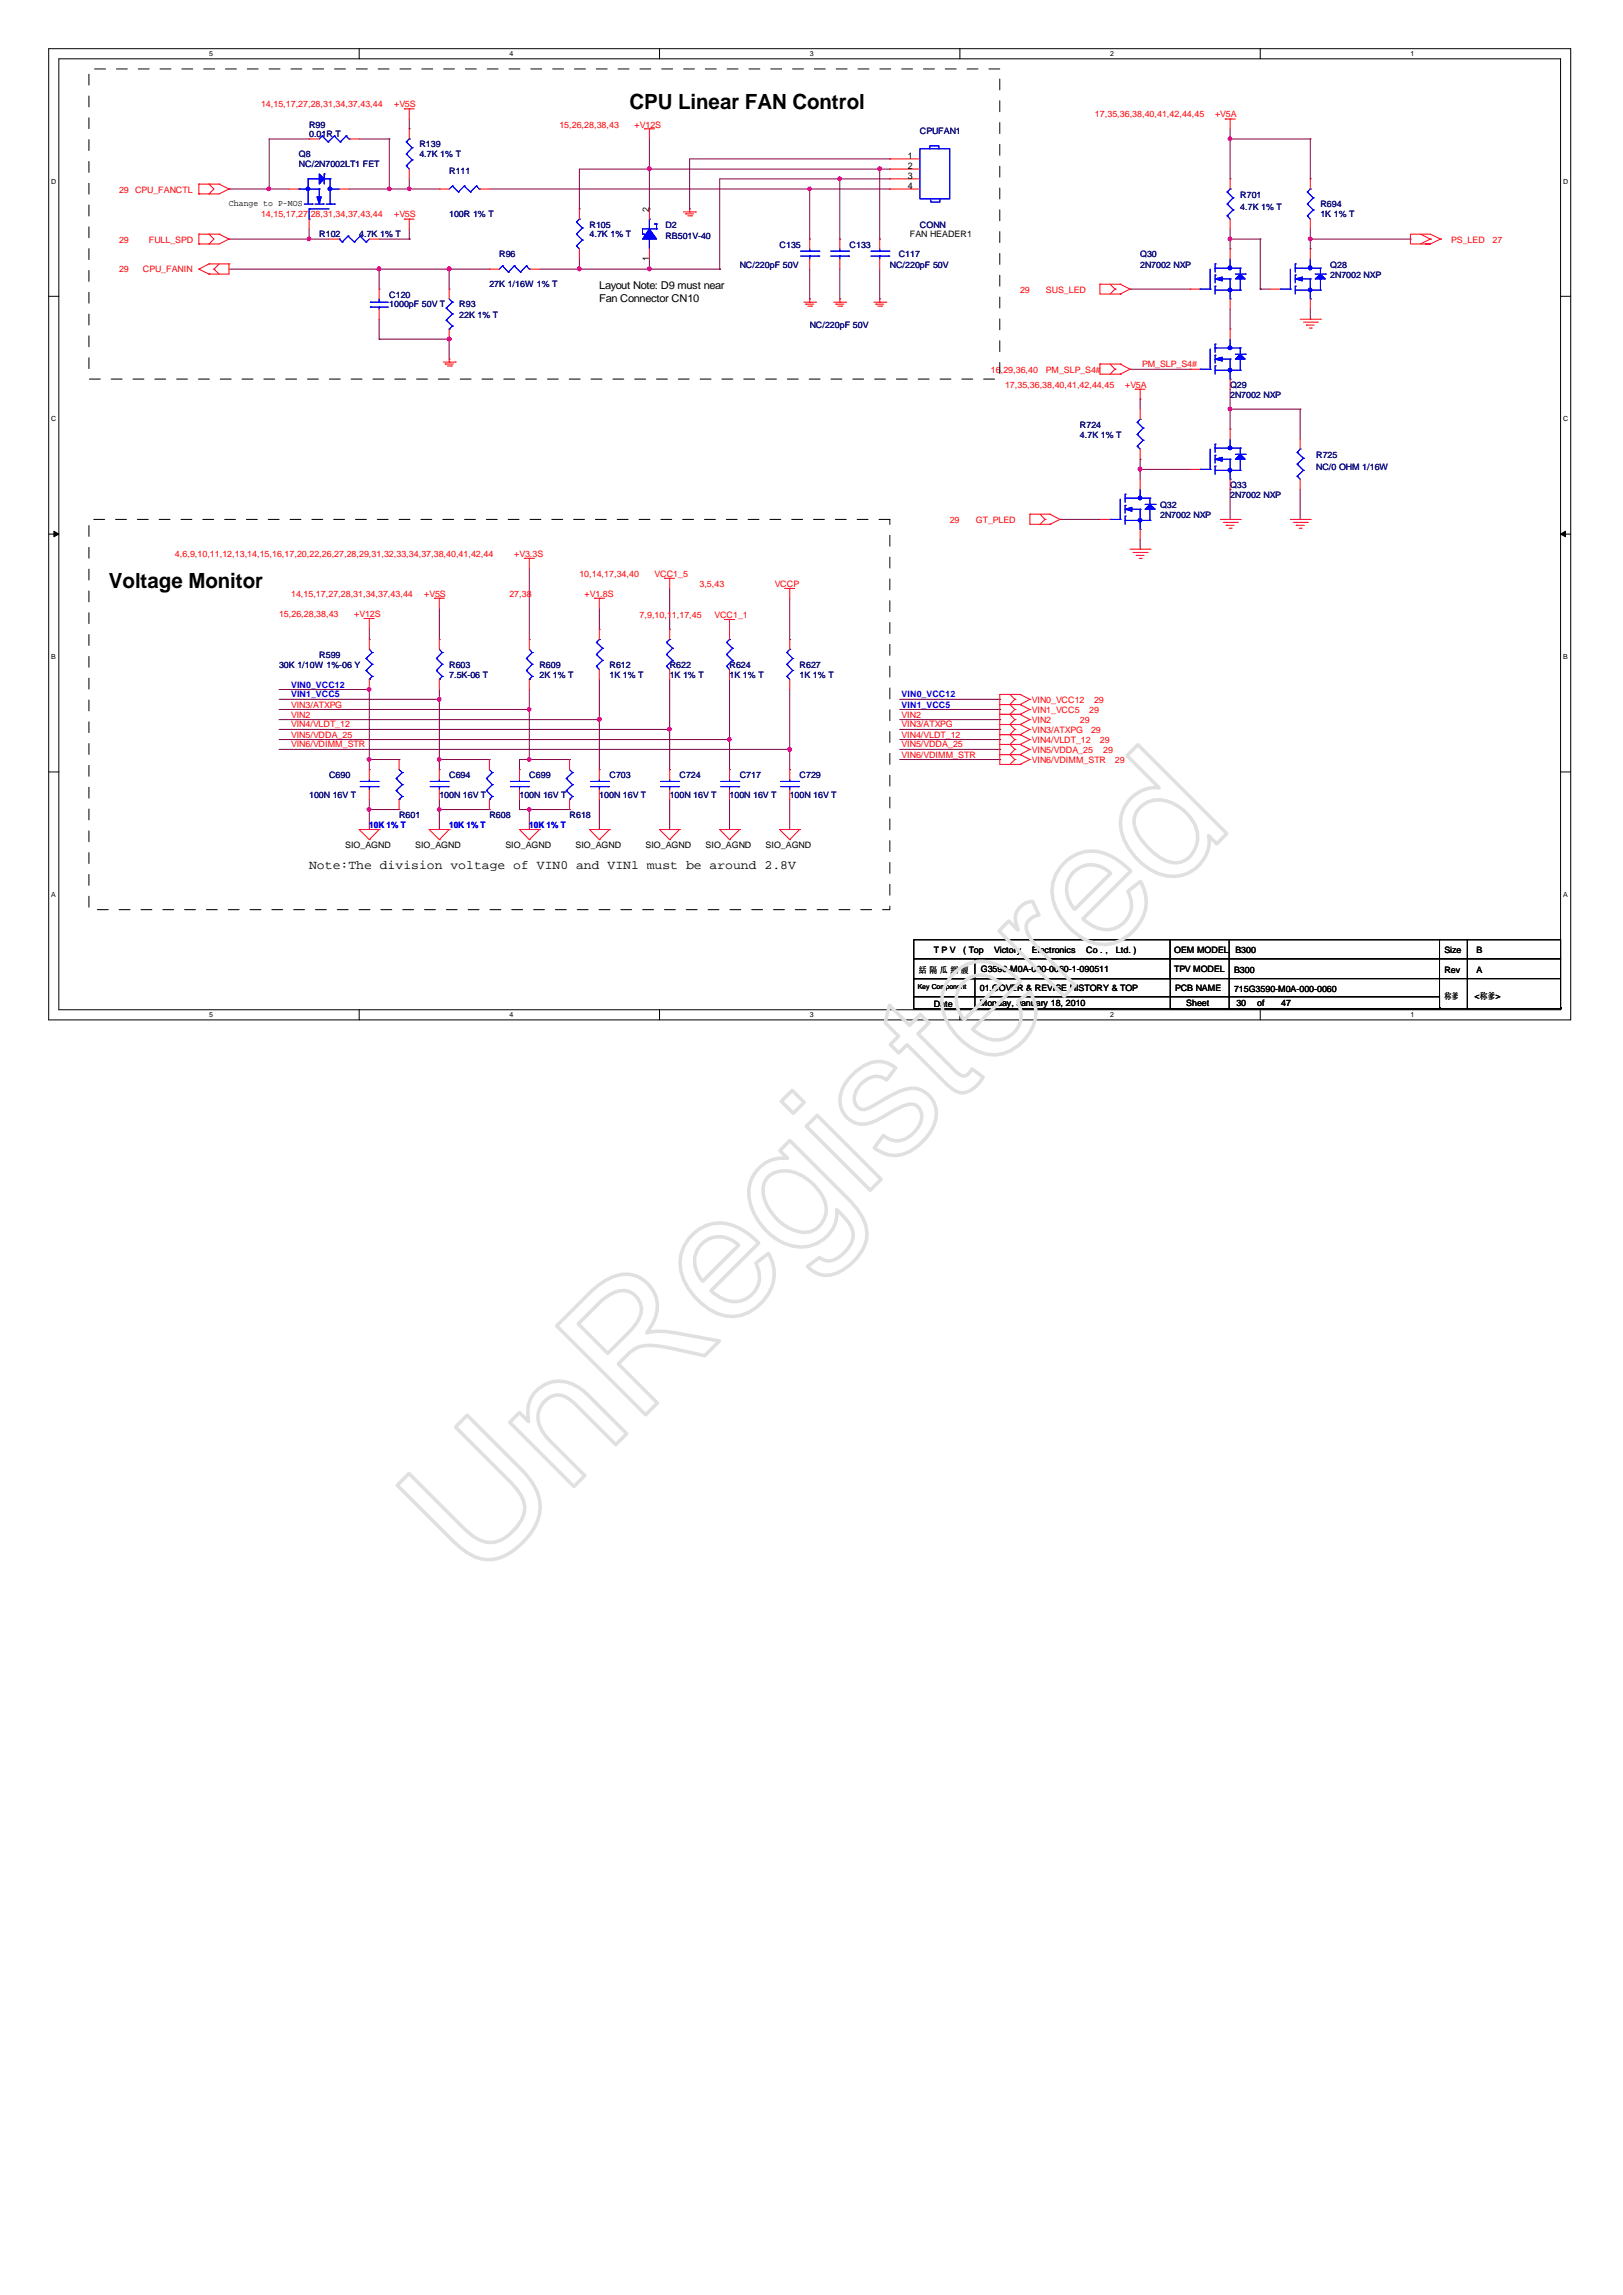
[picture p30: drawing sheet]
<svg xmlns="http://www.w3.org/2000/svg" width="210mm" height="297mm" viewBox="0 0 210 297" stroke-linecap="round" stroke-linejoin="round" font-family="sans-serif">
<defs><g id="words">
<text font-size="22.7" fill="#e0e0e0" x="61.6" y="205" transform="rotate(-45 61.6 205)">UnRegistered</text>
<g font-size="2.7">
<text x="81.4" y="14">CPU Linear FAN Control</text>
<text x="14.1" y="76.1">Voltage Monitor</text>
</g>
<text font-size="1.7" x="40" y="112.4">Note:The division voltage of VIN0 and VIN1 must be around 2.8V</text>
<g font-size="1.4">
<text x="77.5" y="37.4">Layout Note: D9 must near</text>
<text x="77.5" y="39.1">Fan Connector CN10</text>
</g>
<g font-size="1.2">
<text x="117.5" y="20.5">1</text>
<text x="117.5" y="21.8">2</text>
<text x="117.5" y="23.1">3</text>
<text x="84" y="27.5" transform="rotate(-90 84 27.5)">2</text>
<text x="117.5" y="24.4">4</text>
<text x="84" y="33.7" transform="rotate(-90 84 33.7)">1</text>
</g>
<g font-size="1.1" fill="#f00">
<text x="33.8" y="13.9">14,15,17,27,28,31,34,37,43,44</text>
<text x="51" y="13.9">+V5S</text>
<text x="72.4" y="16.5">15,26,28,38,43</text>
<text x="82.1" y="16.5">+V12S</text>
<text x="141.7" y="15.2">17,35,36,38,40,41,42,44,45</text>
<text x="157.2" y="15.2">+V5A</text>
<text x="15.4" y="24.9">29 CPU_FANCTL</text>
<text x="33.8" y="28.1">14,15,17,27,28,31,34,37,43,44</text>
<text x="51" y="28.1">+V5S</text>
<text x="15.4" y="35.3">29</text>
<text x="15.4" y="31.4">29</text>
<text x="18.5" y="35.3">CPU_FANIN</text>
<text x="19.3" y="31.4">FULL_SPD</text>
<text x="187.8" y="31.4">PS_LED</text>
<text x="193.1" y="31.4">27</text>
<text x="132" y="37.9">29</text>
<text x="135.3" y="37.9">SUS_LED</text>
<text x="147.8" y="47.5">PM_SLP_S4#</text>
<text x="128.2" y="48.2">16,29,36,40</text>
<text x="130" y="50.2">17,35,36,38,40,41,42,44,45</text>
<text x="135.3" y="48.2">PM_SLP_S4#</text>
<text x="145.6" y="50.2">+V5A</text>
<text x="122.9" y="67.6">29</text>
<text x="126.3" y="67.6">GT_PLED</text>
<text x="22.6" y="72">4,6,9,10,11,12,13,14,15,16,17,20,22,26,27,28,29,31,32,33,34,37,38,40,41,42,44</text>
<text x="37.7" y="77.3">14,15,17,27,28,31,34,37,43,44</text>
<text x="54.9" y="77.3">+V5S</text>
<text x="65.9" y="77.3">27,38</text>
<text x="66.5" y="72">+V3.3S</text>
<text x="75" y="74.7">10,14,17,34,40</text>
<text x="75.6" y="77.3">+V1.8S</text>
<text x="84.7" y="74.7">VCC1_5</text>
<text x="90.5" y="75.9">3,5,43</text>
<text x="100.2" y="75.9">VCCP</text>
<text x="36.1" y="79.8">15,26,28,38,43</text>
<text x="45.8" y="79.8">+V12S</text>
<text x="82.8" y="80">7,9,10,11,17,45</text>
<text x="92.4" y="80">VCC1_1</text>
<text x="37.7" y="94.1">VIN4/VLDT_12</text>
<text x="37.7" y="95.5">VIN5/VDDA_25</text>
<text x="37.7" y="92.9">VIN2</text>
<text x="37.7" y="91.6">VIN3/ATXPG</text>
<text x="116.7" y="92.9">VIN2</text>
<text x="116.7" y="94.1">VIN3/ATXPG</text>
<text x="116.7" y="95.5">VIN4/VLDT_12</text>
<text x="133.5" y="91">VIN0_VCC12</text>
<text x="133.5" y="92.3">VIN1_VCC5</text>
<text x="133.5" y="94.9">VIN3/ATXPG</text>
<text x="133.5" y="93.5">VIN2</text>
<text x="139.7" y="93.5">29</text>
<text x="140.9" y="92.3">29</text>
<text x="141.2" y="94.9">29</text>
<text x="141.6" y="91">29</text>
<text x="37.7" y="96.7">VIN6/VDIMM_STR</text>
<text x="116.7" y="98">VIN6/VDIMM_STR</text>
<text x="116.7" y="96.7">VIN5/VDDA_25</text>
<text x="133.5" y="96.2">VIN4/VLDT_12</text>
<text x="133.5" y="97.4">VIN5/VDDA_25</text>
<text x="133.5" y="98.8">VIN6/VDIMM_STR</text>
<text x="142.3" y="96.2">29</text>
<text x="142.7" y="97.4">29</text>
<text x="144.3" y="98.8">29</text>
</g>
<g font-size="1.1" fill="#000080">
<text x="40" y="16.5">R99</text>
<text x="40" y="17.8">0.01R T</text>
<text x="119" y="17.4">CPUFAN1</text>
<text x="38.7" y="20.4">Q8</text>
<text x="38.7" y="21.7">NC/2N7002LT1 FET</text>
<text x="54.3" y="19.1">R139</text>
<text x="54.3" y="20.4">4.7K 1% T</text>
<text x="58.1" y="22.6">R111</text>
<text x="58.1" y="28.1">100R 1% T</text>
<text x="76.3" y="29.5">R105</text>
<text x="86.1" y="29.5">D2</text>
<text x="119" y="29.5">CONN</text>
<text x="160.5" y="25.6">R701</text>
<text x="160.5" y="27.1">4.7K 1% T</text>
<text x="170.8" y="26.8">R694</text>
<text x="170.8" y="28.1">1K 1% T</text>
<text x="41.3" y="30.7">R102</text>
<text x="46.5" y="30.7">4.7K 1% T</text>
<text x="64.6" y="33.3">R96</text>
<text x="76.3" y="30.7">4.7K 1% T</text>
<text x="86.1" y="31">RB501V-40</text>
<text x="95.7" y="34.6">NC/220pF 50V</text>
<text x="100.9" y="32">C135</text>
<text x="109.9" y="32">C133</text>
<text x="115.1" y="34.6">NC/220pF 50V</text>
<text x="116.3" y="33.3">C117</text>
<text x="147.5" y="33.3">Q30</text>
<text x="147.5" y="34.6">2N7002 NXP</text>
<text x="172.1" y="34.6">Q28</text>
<text x="172.1" y="35.9">2N7002 NXP</text>
<text x="50.4" y="38.5">C120</text>
<text x="50.4" y="39.8">1000pF 50V T</text>
<text x="59.4" y="39.8">R93</text>
<text x="59.4" y="41.1">22K 1% T</text>
<text x="63.3" y="37.2">27K 1/16W 1% T</text>
<text x="104.8" y="42.4">NC/220pF 50V</text>
<text x="159.2" y="50.2">Q29</text>
<text x="159.2" y="51.5">2N7002 NXP</text>
<text x="139.7" y="55.4">R724</text>
<text x="139.7" y="56.6">4.7K 1% T</text>
<text x="170.3" y="59.2">R725</text>
<text x="150.1" y="65.7">Q32</text>
<text x="159.2" y="63.1">Q33</text>
<text x="159.2" y="64.4">2N7002 NXP</text>
<text x="170.3" y="60.8">NC/0 OHM 1/16W</text>
<text x="150.1" y="67">2N7002 NXP</text>
<text x="36.1" y="86.4">30K 1/10W 1%-06 Y</text>
<text x="41.3" y="85.1">R599</text>
<text x="58.1" y="86.4">R603</text>
<text x="58.1" y="87.7">7.5K-06 T</text>
<text x="69.8" y="86.4">R609</text>
<text x="69.8" y="87.7">2K 1% T</text>
<text x="78.9" y="86.4">R612</text>
<text x="78.9" y="87.7">1K 1% T</text>
<text x="86.6" y="86.4">R622</text>
<text x="86.6" y="87.7">1K 1% T</text>
<text x="94.4" y="86.4">R624</text>
<text x="94.4" y="87.7">1K 1% T</text>
<text x="103.5" y="86.4">R627</text>
<text x="103.5" y="87.7">1K 1% T</text>
<text x="42.6" y="100.7">C690</text>
<text x="58.1" y="100.7">C694</text>
<text x="68.5" y="100.7">C699</text>
<text x="78.9" y="100.7">C703</text>
<text x="87.9" y="100.7">C724</text>
<text x="95.7" y="100.7">C717</text>
<text x="103.5" y="100.7">C729</text>
<text x="40" y="103.3">100N 16V T</text>
<text x="51.6" y="105.9">R601</text>
<text x="56.8" y="103.3">100N 16V T</text>
<text x="63.3" y="105.9">R608</text>
<text x="67.2" y="103.3">100N 16V T</text>
<text x="73.7" y="105.9">R618</text>
<text x="77.5" y="103.3">100N 16V T</text>
<text x="86.6" y="103.3">100N 16V T</text>
<text x="94.4" y="103.3">100N 16V T</text>
<text x="102.2" y="103.3">100N 16V T</text>
</g>
<g font-size="1.1">
<text x="29.6" y="26.7">Change to P-MOS</text>
<text x="117.7" y="30.7">FAN HEADER1</text>
<text x="44.7" y="109.8">SIO_AGND</text>
<text x="53.7" y="109.8">SIO_AGND</text>
<text x="65.4" y="109.8">SIO_AGND</text>
<text x="74.5" y="109.8">SIO_AGND</text>
<text x="83.5" y="109.8">SIO_AGND</text>
<text x="91.3" y="109.8">SIO_AGND</text>
<text x="99.1" y="109.8">SIO_AGND</text>
<text x="118.9" y="125.9">絬 隔 瓜 絪 腹</text>
<text x="120.8" y="123.4">T P V</text>
<text x="124.6" y="123.4">( Top</text>
<text x="126.9" y="125.8">G3590-M0A-000-0060-1-090511</text>
<text x="128.6" y="123.4">Victory</text>
<text x="133.5" y="123.4">Electronics</text>
<text x="140.5" y="123.4">Co . ,</text>
<text x="144.4" y="123.4">Ltd. )</text>
<text x="151.9" y="123.4">OEM MODEL</text>
<text x="151.9" y="125.8">TPV MODEL</text>
<text x="159.7" y="125.9">B300</text>
<text x="159.8" y="123.4">B300</text>
<text x="186.9" y="123.4">Size</text>
<text x="186.9" y="125.9">Rev</text>
<text x="191" y="125.9">A</text>
<text x="191" y="123.4">B</text>
<text x="120.8" y="130.3">Date</text>
<text x="126.8" y="130.2">Monday, January 18, 2010</text>
<text x="126.8" y="128.3">01.COVER &amp; REVISE HISTORY &amp; TOP</text>
<text x="152.1" y="128.3">PCB NAME</text>
<text x="153.5" y="130.2">Sheet</text>
<text x="159.7" y="128.4">715G3590-M0A-000-0060</text>
<text x="160" y="130.2">30</text>
<text x="162.7" y="130.2">of</text>
<text x="165.8" y="130.2">47</text>
<text x="186.9" y="129.3">称爹</text>
<text x="190.8" y="129.3">&lt;称爹&gt;</text>
</g>
<g font-size="1.1" fill="#00f">
<text x="37.7" y="89">VIN0_VCC12</text>
<text x="37.7" y="90.2">VIN1_VCC5</text>
<text x="116.7" y="90.2">VIN0_VCC12</text>
<text x="116.7" y="91.6">VIN1_VCC5</text>
<text x="47.8" y="107.1">10K 1% T</text>
<text x="58.1" y="107.1">10K 1% T</text>
<text x="68.5" y="107.1">10K 1% T</text>
</g>
<g font-size=".9">
<text x="27" y="7.3">5</text>
<text x="65.9" y="7.3">4</text>
<text x="104.8" y="7.3">3</text>
<text x="143.6" y="7.3">2</text>
<text x="182.5" y="7.3">1</text>
<text x="6.6" y="23.8">D</text>
<text x="202.3" y="23.8">D</text>
<text x="6.6" y="54.5">C</text>
<text x="202.3" y="54.5">C</text>
<text x="6.6" y="85.3">B</text>
<text x="202.3" y="85.3">B</text>
<text x="6.6" y="116.1">A</text>
<text x="202.3" y="116.1">A</text>
<text x="27" y="131.6">5</text>
<text x="65.9" y="131.6">4</text>
<text x="104.8" y="131.6">3</text>
<text x="118.7" y="128">Key Component</text>
<text x="143.6" y="131.6">2</text>
<text x="182.5" y="131.6">1</text>
</g>
</g></defs>
<path d="M6.3 6.3h196.9v125.7h-196.9zM7.6 7.6h194.3v123.1h-194.3z" fill="none" stroke="#000" stroke-width=".13"/>
<g fill="#fff">
<path d="M27 6.5h.6v1h-.6z"/>
<path d="M27 130.8h.6v1.1h-.6z"/>
</g>
<path d="M46.5 6.3v1.3M46.5 130.7v1.3" fill="none" stroke="#000" stroke-width=".13"/>
<g fill="#fff">
<path d="M65.9 6.5h.5v1h-.5z"/>
<path d="M65.9 130.8h.5v1.1h-.5z"/>
</g>
<path d="M85.3 6.3v1.3M85.3 130.7v1.3" fill="none" stroke="#000" stroke-width=".13"/>
<g fill="#fff">
<path d="M104.8 6.5h.5v1h-.5z"/>
<path d="M104.8 130.8h.5v1.1h-.5z"/>
</g>
<path d="M124.2 6.3v1.3M124.2 130.7v1.3" fill="none" stroke="#000" stroke-width=".13"/>
<g fill="#fff">
<path d="M143.6 6.5h.5v1h-.5z"/>
<path d="M143.6 130.8h.5v1.1h-.5z"/>
</g>
<path d="M163.1 6.3v1.3M163.1 130.7v1.3" fill="none" stroke="#000" stroke-width=".13"/>
<g fill="#fff">
<path d="M182.5 6.5h.5v1h-.5z"/>
<path d="M182.5 130.8h.5v1.1h-.5z"/>
<path d="M6.6 23h.7v1h-.7z"/>
<path d="M202.3 23h.6v1h-.6z"/>
<path d="M6.6 53.7h.7v1h-.7z"/>
<path d="M202.3 53.7h.6v1h-.6z"/>
</g>
<path d="M6.3 38.3h1.3M201.9 38.3h1.3" fill="none" stroke="#000" stroke-width=".13"/>
<g fill="#fff">
<path d="M6.6 84.5h.6v1h-.6z"/>
<path d="M202.3 84.5h.6v1h-.6z"/>
</g>
<path d="M6.3 69.1h1.3M201.9 69.1h1.3" fill="none" stroke="#000" stroke-width=".13"/>
<path d="M7 68.7l.6 .4-.6 .4zM201.9 69.1l.7-.4v.8z" fill="#000" stroke="#000" stroke-width=".13"/>
<g fill="#fff">
<path d="M6.6 115.3h.6v1h-.6z"/>
<path d="M202.3 115.3h.5v1h-.5z"/>
</g>
<g fill="none" stroke="#000" stroke-width=".13">
<path d="M6.3 99.9h1.3M201.9 99.9h1.3M118.2 121.6h33.2v2.5h-33.2zM118.2 124.1h33.2v2.6h-33.2zM118.2 126.7h33.2v2.3h-33.2zM118.2 129h68.1v1.5h-68.1zM126.1 130.5h.1M126.1 124.1v6.4M151.4 121.6h50.5v2.5h-50.5zM151.4 124.1h50.5v2.6h-50.5zM151.4 129h34.9v1.5h-34.9zM159 130.5h.1"/>
<path d="M159 121.7v8.8M186.3 130.4h.1M186.3 121.6v8.8M186.3 130.5h15.6M189.9 130.5h.1M189.9 121.6v8.9M201.9 130.4h.1M201.9 130.5h.1M201.9 126.7v3.7"/>
</g>
<g fill="none" stroke="#800040" stroke-width=".13">
<path d="M40 18h.1M40 18h-5.2v6.5M46.5 18h3.9M50.4 18h.1M50.4 18v6.5M53 16.7h.1M53 15.4v1.3M84 18v9M159.2 18h.1M159.2 18h10.3M159.2 16.7v6.4M169.5 18h.1"/>
<path d="M169.5 18v5.1M29.6 24.5h.1M29.6 24.5h7.8M29.6 34.8h33.7M29.6 30.9h13M34.8 24.5h.1M40 30.9h.1M40 29.6v1.3M45.2 24.5h11.6M49.1 34.8h.1M49.1 37.4h.1M49.1 30.9h3.9"/>
<path d="M49.1 34.8v2.6M50.4 24.5h.1M53 24.5h.1M53 30.9h.1M53 23.1v1.4M53 29.6v1.3M56.8 24.5h.1M58.1 37.4h.1M58.1 34.8h.1M58.1 34.8v2.6M63.3 34.8h.1M63.3 24.5h51.8"/>
<path d="M69.8 34.8h23.3M75 27h.1M75 34.8h.1M75 33.5v1.3M84 21.9h.1M84 34.8h.1M84 27h.1M84 33.5v1.3M89.2 27h.1M93.1 34.8h.1M104.8 38.7h.1M104.8 30.9h.1"/>
<path d="M104.8 24.5h.1M104.8 24.5v6.4M104.8 34.8v3.9M108.7 23.1h.1M108.7 30.9h.1M108.7 38.7h.1M108.7 23.1v7.8M108.7 34.8v3.9M113.8 30.9h.1M113.8 21.9h.1M113.8 38.7h.1M113.8 21.9v9"/>
<path d="M113.8 34.8v3.9M115.1 21.9h.1M115.1 24.5h.1M115.1 23.1h.1M115.1 20.6h.1M115.1 21.9h-40.1v5.1M115.1 23.1h-22v11.7M115.1 20.6h-25.9v6.4M146.2 37.4h7.8M154 37.4h.1M159.2 30.9h.1M159.2 32.2h.1"/>
<path d="M159.2 23.1h.1M159.2 30.9h3.9M159.2 29.6v2.6M159.2 40v2.6M163.1 30.9h.1M163.1 37.4h.1M163.1 30.9v6.5M163.1 37.4h1.3M169.5 23.1h.1M169.5 30.9h.1M169.5 32.2h.1M169.5 30.9h13"/>
<path d="M169.5 29.6v2.6M169.5 40v1.3M182.5 30.9h.1M49.1 43.9h.1M49.1 43.9h9M49.1 41.3v2.6M58.1 43.9h.1M58.1 46.5h.1M58.1 43.9v2.6M146.2 47.8h7.8M147.5 51.6h.1M147.5 59.4h.1"/>
<path d="M147.5 51.6v1.4M147.5 59.4v2.6M154 47.8h.1M159.2 42.6h.1M159.2 53h.1M159.2 55.5h.1M159.2 50.4v5.1M159.2 53h9M168.2 53h.1M168.2 53v3.8M169.5 41.3h.1M56.8 78.7v4.1"/>
<path d="M68.5 73.6v9.2M77.5 78.7v2.7M86.6 76.2v5.2M102.2 77.4v5.4M137.2 67.2h.1M137.2 67.2h5.1M147.5 71.1h.1M147.5 60.7h.1M147.5 69.8v1.3M147.5 60.7h6.5M159.2 63.3h.1M159.2 63.3v3.9"/>
<path d="M168.2 67.2h.1M168.2 63.3v3.9M36.1 94.4h50.5M36.1 95.7h58.3M36.1 93.1h41.4M36.1 89.2h11.7M36.1 97h66.1M36.1 90.5h20.7M36.1 91.8h32.4M47.8 99.6h.1M47.8 98.3h.1M47.8 82.8h.1"/>
<path d="M47.8 89.2h.1M47.8 81.3v1.5M47.8 89.2v10.4M47.8 98.3h3.8M51.6 98.3h.1M56.8 99.6h.1M56.8 82.8h.1M56.8 98.3h.1M56.8 90.5h.1M56.8 89.2v10.4M56.8 98.3h6.5M63.3 98.3h.1"/>
<path d="M67.2 99.6h.1M68.5 98.3h.1M68.5 82.8h.1M68.5 91.8h.1M68.5 89.2v9.1M73.7 98.3h.1M73.7 98.3h-6.5v1.3M77.5 99.6h.1M77.5 81.4h.1M77.5 93.1h.1M77.5 87.9v11.7M86.6 99.6h.1"/>
<path d="M86.6 94.4h.1M86.6 81.4h.1M86.6 87.9v11.7M94.4 95.7h.1M94.4 99.6h.1M94.4 87.9v11.7M102.2 99.6h.1M102.2 97h.1M102.2 82.8h.1M102.2 89.2v10.4M116.4 94.4h13M116.4 95.7h13"/>
<path d="M116.4 93.1h13M116.4 98.3h13M116.4 97h13M116.4 90.5h13M116.4 91.8h13M129.4 98.3h.1M129.4 93.1h.1M129.4 97h.1M129.4 90.5h.1M129.4 94.4h.1M129.4 91.8h.1M129.4 95.7h.1"/>
<path d="M47.8 107.3h.1M47.8 104.8h.1M47.8 103.5v3.8M47.8 104.8h3.8M51.6 104.8h.1M56.8 104.8h.1M56.8 107.3h.1M56.8 103.5v3.8M56.8 104.8h6.5M63.3 104.8h.1M67.2 104.8h.1M67.2 104.8h6.5"/>
<path d="M67.2 103.5v1.3M68.5 107.3h.1M68.5 104.8h.1M68.5 104.8v2.5M73.7 104.8h.1M77.5 107.3h.1M77.5 103.5v3.8M86.6 107.3h.1M86.6 103.5v3.8M94.4 107.3h.1M94.4 103.5v3.8M102.2 107.3h.1"/>
<path d="M102.2 103.5v3.8"/>
</g>
<g fill="#f0f" stroke="#f0f" stroke-width=".13">
<circle cx="113.8" cy="21.8" r=".24"/>
<circle cx="84" cy="21.8" r=".25"/>
<circle cx="58.1" cy="43.9" r=".24"/>
<circle cx="34.8" cy="24.5" r=".24"/>
<circle cx="40" cy="30.9" r=".23"/>
<circle cx="49" cy="34.8" r=".24"/>
<circle cx="52.9" cy="24.4" r=".23"/>
<circle cx="104.7" cy="24.4" r=".23"/>
<circle cx="108.6" cy="23.1" r=".23"/>
<circle cx="58.1" cy="34.8" r=".25"/>
<circle cx="50.3" cy="24.4" r=".23"/>
<circle cx="74.9" cy="34.8" r=".24"/>
<circle cx="84" cy="34.8" r=".25"/>
<circle cx="86.6" cy="94.4" r=".24"/>
<circle cx="68.5" cy="98.3" r=".23"/>
<circle cx="94.4" cy="95.7" r=".23"/>
<circle cx="56.8" cy="90.5" r=".24"/>
<circle cx="56.8" cy="98.3" r=".23"/>
<circle cx="47.8" cy="89.2" r=".24"/>
<circle cx="47.8" cy="98.3" r=".24"/>
<circle cx="56.8" cy="104.7" r=".23"/>
<circle cx="77.5" cy="93.1" r=".25"/>
<circle cx="102.2" cy="97" r=".24"/>
<circle cx="68.5" cy="91.8" r=".23"/>
<circle cx="47.8" cy="104.8" r=".24"/>
<circle cx="159.1" cy="30.9" r=".23"/>
<circle cx="169.5" cy="30.9" r=".23"/>
<circle cx="159.1" cy="52.9" r=".23"/>
<circle cx="159.1" cy="18" r=".23"/>
<circle cx="68.5" cy="104.7" r=".23"/>
<circle cx="147.5" cy="60.7" r=".24"/>
</g>
<g fill="none" stroke="#f00" stroke-width=".13">
<path d="M40 18h1.3M45.2 18h1.3M52.3 14.1h.1M52.3 14.1h1.3M53 14.1h.1M53 14.1v1.3M53 16.7v1.3M83.4 16.7h.1M83.4 16.7h1.3M84 16.7h.1M84 16.7v1.3M158.5 15.4h.1"/>
<path d="M158.5 15.4h1.3M159.2 15.4h.1M159.2 15.4v1.3M25.7 34.8h.1M25.7 25.1h.1M25.7 23.8h.1M25.7 31.6h.1M25.7 30.3h.1M25.7 34.8l1.3 .7M25.7 23.8h2.7M25.7 23.8v1.3M25.7 30.3v1.3"/>
<path d="M25.7 30.3h2.7M27 35.5h.1M27 34.2h.1M27 25.1h.1M27 23.8h.1M27 31.6h.1M27 30.3h.1M27 34.2h2.6M27 34.2l-1.3 .6M27 23.8l.7 .7-.7 .6M27 30.3l.7 .6-.7 .7M27.7 34.8h.1"/>
<path d="M27.7 34.8l.7 .7M28.4 23.8h.1M28.4 30.3h.1M28.4 34.2l-.7 .6M28.4 23.8l1.2 .7M28.4 30.3l1.2 .6M29.6 34.2h.1M29.6 24.5h.1M29.6 30.9h.1M29.6 34.2v1.3h-2.6M29.6 24.5l-1.2 .6h-2.7M29.6 30.9l-1.2 .7h-2.7"/>
<path d="M37.4 24.5h1.3M40 28.4v1.2M42.6 30.9h1.3M43.9 24.5h1.3M47.8 30.9h1.3M49.1 37.4v1.3M49.1 40v1.3M52.3 28.4h.1M52.3 28.4h1.3M53 28.4h.1M53 21.9v1.2M53 28.4v1.2"/>
<path d="M56.8 24.5h1.3M58.1 37.4v1.3M62 24.5h1.3M63.3 34.8h1.3M68.5 34.8h1.3M75 27v1.4M75 32.2v1.3M84 27v1.4M84 32.2v1.3M88.4 27.4h1.6M88.7 27.7h.1M88.7 27.7h1"/>
<path d="M89 27.9h.5M89.2 27.4h.1M89.2 27v.4M89.5 27.9h.1M90 27.4h.1M104 39.1h1.5M104.3 39.4h.1M104.3 39.4h1M104.5 39.6h.5M104.8 39.1h.1M104.8 30.9v1.3M104.8 33.5v1.3"/>
<path d="M104.8 38.7v.4M105 39.6h.1M105.5 39.1h.1M107.9 39.1h1.5M108.2 39.4h.1M108.2 39.4h1M108.4 39.6h.5M108.7 39.1h.1M108.7 30.9v1.3M108.7 33.5v1.3M108.7 38.7v.4M108.9 39.6h.1"/>
<path d="M109.4 39.1h.1M113.1 39.1h1.5M113.3 39.4h.1M113.3 39.4h1M113.6 39.6h.5M113.8 39.1h.1M113.8 30.9v1.3M113.8 33.5v1.3M113.8 38.7v.4M114.1 39.6h.1M114.6 39.1h.1M115.1 20.6h3.9"/>
<path d="M115.1 21.9h3.9M115.1 23.1h3.9M115.1 24.5h3.9M142.3 36.8h.1M142.3 36.8v1.3h2.6M142.3 36.8h2.6M143.6 36.8l.7 .6M144.3 37.4h.1M144.3 37.4l-.7 .7M144.9 38.1h.1M144.9 36.8h.1M144.9 36.8l1.3 .6"/>
<path d="M146.2 37.4h.1M146.2 37.4l-1.3 .7M154 37.4h1.3M159.2 23.1v1.4M159.2 28.4v1.2M159.2 32.2v1.3M159.2 38.7v1.3M164.4 37.4h1.2M169.5 23.1v1.4M169.5 28.4v1.2M169.5 32.2v1.3M169.5 38.7v1.3"/>
<path d="M183.8 30.3l1.3 .6M185.1 30.9h.1M185.1 30.9l-1.3 .7M186.4 30.9h.1M186.4 30.9l-1.3-.6h-2.6v1.3h2.6h-.7M186.4 30.9l-1.3 .7M57.4 46.9h1.5M57.6 47.1h.1M57.6 47.1h1.1M57.9 47.4h.5M58.1 46.9h.1M58.1 42.6v1.3"/>
<path d="M58.1 46.5v.4M58.4 47.4h.1M58.9 46.9h.1M142.3 47.1h.1M142.3 47.1h2.6M142.3 47.1v1.3h2.6M143.6 47.1l.7 .7M144.3 47.8h.1M144.3 47.8l-.7 .6M144.9 48.4h.1M144.9 47.1h.1M144.9 47.1l1.3 .7"/>
<path d="M146.2 47.8h.1M146.2 47.8l-1.3 .6M146.9 50.4h.1M146.9 50.4h1.3M147.5 50.4h.1M147.5 50.4v1.2M147.5 53v1.3M147.5 58.1v1.3M154 47.8h1.3M159.2 42.6v1.3M159.2 49.1v1.3M159.2 55.5v1.3"/>
<path d="M168.2 41.3h2.6M168.2 56.8v1.3M168.6 41.7h1.8M169 42.1h.1M169 42.1h1M169.4 42.5h.3M169.7 42.5h.1M170.4 41.7h.1M170.8 41.3h.1M56.2 77.4h.1M56.2 77.4h1.3M56.8 77.4h.1"/>
<path d="M56.8 77.4v1.3M67.9 72.3h.1M67.9 72.3h1.3M68.5 72.3h.1M68.5 72.3v1.3M76.9 77.4h.1M76.9 77.4h1.3M77.5 77.4h.1M77.5 77.4v1.3M86 74.8h.1M86 74.8h1.3M86.6 74.8h.1"/>
<path d="M86.6 74.8v1.4M101.5 76.2h.1M101.5 76.2h1.3M102.2 76.2h.1M102.2 76.2v1.2M133.3 66.5h.1M133.3 66.5v1.4h2.5M133.3 66.5h2.5M134.6 66.5l.6 .7M135.2 67.2h.1M135.2 67.2l-.6 .7M135.8 67.9h.1"/>
<path d="M135.8 66.5h.1M135.8 66.5l1.4 .7M137.2 67.2h.1M137.2 67.2l-1.4 .7M142.3 67.2h1.3M146.2 71.1h2.6M146.6 71.5h1.8M147 71.9h.1M147 71.9h1M147.4 72.3h.3M147.5 62v1.3M147.5 68.5v1.3"/>
<path d="M147.7 72.3h.1M148.4 71.5h.1M148.8 71.1h.1M154 60.7h1.3M157.9 67.2h2.6M158.3 67.6h1.8M158.7 68h.1M158.7 68h1M159 68.4h.3M159.2 62v1.3M159.3 68.4h.1M160.1 67.6h.1"/>
<path d="M160.5 67.2h.1M167 67.2h2.5M167.3 67.6h1.9M167.7 68h.1M167.7 68h1.1M168.1 68.4h.3M168.2 62v1.3M168.4 68.4h.1M169.2 67.6h.1M169.5 67.2h.1M47.1 80h.1M47.1 80h1.3"/>
<path d="M47.8 80h.1M47.8 80v1.3M47.8 82.8v1.2M47.8 87.9v1.3M47.8 99.6v1.3M51.6 98.3v1.3M56.8 82.8v1.2M56.8 87.9v1.3M56.8 99.6v1.3M63.3 98.3v1.3M67.2 99.6v1.3M68.5 82.8v1.2"/>
<path d="M68.5 87.9v1.3M73.7 98.3v1.3M77.5 81.4v1.4M77.5 86.6v1.3M77.5 99.6v1.3M86.6 81.4v1.4M86.6 86.6v1.3M86.6 99.6v1.3M93.8 80.2h.1M93.8 80.2h1.3M94.4 80.2h.1M94.4 80.2v2.6"/>
<path d="M94.4 86.6v1.3M94.4 99.6v1.3M102.2 82.8v1.2M102.2 87.9v1.3M102.2 99.6v1.3M129.4 89.9h.1M129.4 91.2h.1M129.4 93.8h.1M129.4 95.1h.1M129.4 96.3h.1M129.4 97.7h.1M129.4 92.4h.1"/>
<path d="M129.4 91.2h2.6M129.4 89.9h2.6M129.4 89.9v9h2.6M129.4 92.4h2.6M129.4 95.1h2.6M129.4 93.8h2.6M129.4 96.3h2.6M129.4 97.7h2.6M130.7 89.9l.6 .6M131.3 90.5h.1M131.3 91.8h.1M131.3 94.4h.1"/>
<path d="M131.3 95.7h.1M131.3 97h.1M131.3 98.3h.1M131.3 93.1h.1M131.3 90.5l-.6 .7 .6 .6M131.3 91.8l-.6 .6 .6 .7M131.3 93.1l-.6 .7 .6 .6M131.3 94.4l-.6 .7 .6 .6M131.3 95.7l-.6 .6 .6 .7M131.3 97l-.6 .7 .6 .6M131.3 98.3l-.6 .6M132 91.2h.1"/>
<path d="M132 89.9h.1M132 92.4h.1M132 95.1h.1M132 93.8h.1M132 96.3h.1M132 97.7h.1M132 98.9h.1M132 89.9l1.3 .6M132 91.2l1.3 .6M132 93.8l1.3 .6M132 95.1l1.3 .6M132 96.3l1.3 .7"/>
<path d="M132 97.7l1.3 .6M132 92.4l1.3 .7M133.3 90.5h.1M133.3 91.8h.1M133.3 94.4h.1M133.3 95.7h.1M133.3 97h.1M133.3 98.3h.1M133.3 93.1h.1M133.3 90.5l-1.3 .7M133.3 91.8l-1.3 .6M133.3 94.4l-1.3 .7"/>
<path d="M133.3 95.7l-1.3 .6M133.3 97l-1.3 .7M133.3 98.3l-1.3 .6M133.3 93.1l-1.3 .7M46.5 107.3h.1M46.5 107.3h2.6M46.5 107.3l1.3 1.4M47.8 108.7h.1M47.8 102.2v1.3M49.1 107.3h.1M49.1 107.3l-1.3 1.4M51.6 103.5v1.3"/>
<path d="M55.5 107.3h.1M55.5 107.3h2.6M55.5 107.3l1.3 1.4M56.8 108.7h.1M56.8 102.2v1.3M58.1 107.3h.1M58.1 107.3l-1.3 1.4M63.3 103.5v1.3M67.2 107.3h.1M67.2 107.3h2.6M67.2 107.3l1.3 1.4M67.2 102.2v1.3"/>
<path d="M68.5 108.7h.1M69.8 107.3h.1M69.8 107.3l-1.3 1.4M73.7 103.5v1.3M76.3 107.3h.1M76.3 107.3h2.6M76.3 107.3l1.2 1.4M77.5 108.7h.1M77.5 102.2v1.3M78.9 107.3h.1M78.9 107.3l-1.4 1.4M85.3 107.3h.1"/>
<path d="M85.3 107.3h2.6M85.3 107.3l1.3 1.4M86.6 108.7h.1M86.6 102.2v1.3M87.9 107.3h.1M87.9 107.3l-1.3 1.4M93.1 107.3h.1M93.1 107.3h2.6M93.1 107.3l1.3 1.4M94.4 108.7h.1M94.4 102.2v1.3M95.7 107.3h.1"/>
<path d="M95.7 107.3l-1.3 1.4M100.9 107.3h.1M100.9 107.3h2.6M100.9 107.3l1.3 1.4M102.2 108.7h.1M102.2 102.2v1.3M103.5 107.3h.1M103.5 107.3l-1.3 1.4"/>
</g>
<path d="M11.5 8.9h117.9v40.2h-117.9zM11.5 67.2h103.6v50.5h-103.6z" fill="none" stroke="#000" stroke-width=".13" stroke-dasharray="1.4 1.4 1.4 1.4 1.4 1.4 1.4 1.4"/>
<g fill="none" stroke="#00f" stroke-width=".13">
<path d="M41.7 17.6h.1M41.7 17.6l-.4 .4M41.7 17.6l.8 .8M42.5 18.4h.1M43.3 17.6h.1M43.3 17.6l-.8 .8M43.3 17.6l.7 .8M44 18.4h.1M44.8 17.6h.1M44.8 17.6l-.8 .8M44.8 17.6l.4 .4M45.2 18h.1"/>
<path d="M52.6 19.9h.1M52.6 18.4h.1M52.6 19.9l.7 .8M52.6 18.4l.7 .7M53 18h.1M53 18l-.4 .4M53.3 19.1h.1M53.3 19.1l-.7 .8M119 19.3h3.9v6.4h-3.9zM120.3 19.3v-.4h1.2v.4M38.7 24.5h.1M38.7 24.5h2.6"/>
<path d="M39.4 26.4h1M39.9 23.1h.1M39.9 23.1v3.3M39.9 23.1h1.4M40 27h.1M40 28.4h.1M40 27h2.6M40 27v1.4M40.4 26.4h.1M40.8 26.4h1M41.3 23.1h.1M41.3 24.5h.1"/>
<path d="M41.3 24.5v1.2M41.8 26.4h.1M41.9 22.5h.1M41.9 22.5v1.3M41.9 23.1h.8M42.2 26.4h1.1M42.7 23.1h.1M42.7 26.4h.1M42.7 24.5h.1M42.7 23.1v3.3M42.7 24.5h1.2M43.3 26.4h.1"/>
<path d="M43.9 30.9h.1M43.9 30.9l.4 .4M44.3 31.3h.1M45 30.6h.1M45 30.6l.8 .7M45 30.6l-.7 .7M45.8 31.3h.1M46.6 30.6h.1M46.6 30.6l.8 .7M46.6 30.6l-.8 .7M47.4 31.3h.1M47.8 30.9l-.4 .4"/>
<path d="M47.9 39.1h.1M47.9 39.7h.1M47.9 39.1h2.3M47.9 39.7h2.3M49.1 39.7h.1M49.1 39.1h.1M49.1 38.7v.4M49.1 39.7v.3M52.6 21.5h.1M52.6 21.5l.4 .4M53.3 20.7h.1M53.3 20.7l-.7 .8"/>
<path d="M57.7 39.9h.1M57.7 39.9l.8 .7M58.1 38.7l.4 .4M58.5 39.1h.1M58.5 24.1h.1M58.5 39.1l-.8 .8M58.5 24.1l-.4 .4M58.5 24.1l.8 .7M59.3 24.8h.1M60.1 24.1h.1M60.1 24.1l-.8 .7M60.1 24.1l.8 .7"/>
<path d="M60.9 24.8h.1M61.6 24.1h.1M61.6 24.1l-.7 .7M61.6 24.1l.4 .4M62 24.5h.1M65 34.4h.1M65 34.4l-.4 .4M65 34.4l.8 .8M65.8 35.2h.1M66.5 34.4h.1M66.5 34.4l-.7 .8M66.5 34.4l.8 .8"/>
<path d="M67.3 35.2h.1M68.1 34.4h.1M68.1 34.4l-.8 .8M68.1 34.4l.4 .4M68.5 34.8h.1M74.6 31.8h.1M74.6 30.3h.1M74.6 28.7h.1M74.6 31.8l.4 .4M74.6 30.3l.7 .8M74.6 28.7l.7 .8M75 28.4h.1"/>
<path d="M75 28.4l-.4 .3M75.3 31.1h.1M75.3 29.5h.1M75.3 31.1l-.7 .7M75.3 29.5l-.7 .8M83.1 30.3h.1M83.1 30.3h.3M83.4 30.3h.1M84 30.9h.1M84 28.4h.1M84 28.4v1.2M84 30.9v1.3"/>
<path d="M84.7 29h.1M84.7 29h.3M85 29.6h.1M85 29h.1M85 29.6h-1.9v.7M85 29v.6M103.6 33.1h2.4M103.6 32.5h2.4M104.8 32.5h.1M104.8 33.1h.1M104.8 32.2v.3M104.8 33.1v.4"/>
<path d="M106 33.1h.1M106 32.5h.1M107.5 33.1h2.3M107.5 32.5h2.3M108.7 32.5h.1M108.7 33.1h.1M108.7 32.2v.3M108.7 33.1v.4M109.8 33.1h.1M109.8 32.5h.1M112.7 33.1h2.3M112.7 32.5h2.3"/>
<path d="M113.8 32.5h.1M113.8 33.1h.1M113.8 32.2v.3M113.8 33.1v.4M115 33.1h.1M115 32.5h.1M120.4 25.7v.5h1.2v-.5M155.3 37.4h.1M155.3 37.4h1.3M156.6 37.4h.1M156.6 34.8v2.6M157.2 37h.1"/>
<path d="M157.2 35.6h.1M157.2 34.2h.1M157.2 34.7h.1M157.2 34.2v1M157.2 35.6v1M157.2 37v1.1M157.2 37.5h3.3M157.2 34.7h3.3M157.9 36.1h1.3M158.8 27.9h.1M158.8 26.4h.1M158.8 24.8h.1"/>
<path d="M158.8 27.9l.4 .5M158.8 26.4l.7 .8M158.8 24.8l.7 .8M159.2 24.5h.1M159.2 34.7h.1M159.2 36.1h.1M159.2 38.7h.1M159.2 24.5l-.4 .3M159.2 33.5v1.2M159.2 36.1v2.6M159.5 27.2h.1M159.5 25.6h.1"/>
<path d="M159.5 27.2l-.7 .7M159.5 25.6l-.7 .8M159.8 35.5h1.3M160.5 37.5h.1M160.5 36.1h.1M160.5 34.7h.1M160.5 34.7v.8M160.5 36.1v1.4M161.1 35.5h.1M165.6 37.4h.1M165.6 37.4h1.4M167 37.4h.1"/>
<path d="M167 34.8v2.6M167.6 37h.1M167.6 35.6h.1M167.6 34.2h.1M167.6 34.7h.1M167.6 37.5h3.2M167.6 34.7h3.2M167.6 34.2v1M167.6 35.6v1M167.6 37v1.1M168.2 36.1h1.3M169.2 27.9h.1"/>
<path d="M169.2 26.4h.1M169.2 24.8h.1M169.2 27.9l.3 .5M169.2 26.4l.7 .8M169.2 24.8l.7 .8M169.5 24.5h.1M169.5 34.7h.1M169.5 36.1h.1M169.5 38.7h.1M169.5 24.5l-.3 .3M169.5 33.5v1.2M169.5 36.1v2.6"/>
<path d="M169.9 27.2h.1M169.9 25.6h.1M169.9 27.2l-.7 .7M169.9 25.6l-.7 .8M170.2 35.5h1.3M170.8 37.5h.1M170.8 36.1h.1M170.8 34.7h.1M170.8 34.7v.8M170.8 36.1v1.4M171.5 35.5h.1M57.7 41.4h.1"/>
<path d="M57.7 41.4l.8 .8M58.1 42.6h.1M58.5 40.6h.1M58.5 42.2h.1M58.5 40.6l-.8 .8M58.5 42.2l-.4 .4M147.1 57.7h.1M147.1 56.2h.1M147.1 54.6h.1M147.1 57.7l.4 .4M147.1 56.2l.8 .8M147.1 54.6l.8 .8"/>
<path d="M147.5 54.3h.1M147.5 54.3l-.4 .3M147.9 57h.1M147.9 55.4h.1M147.9 57l-.8 .7M147.9 55.4l-.8 .8M155.3 47.8h.1M155.3 47.8h1.3M156.6 47.8h.1M156.6 45.2v2.6M156.6 58.1v2.6M157.2 47.4h.1"/>
<path d="M157.2 46h.1M157.2 44.5h.1M157.2 45h.1M157.2 58.9h.1M157.2 57.5h.1M157.2 58h.1M157.2 44.5v1.1M157.2 46v1M157.2 47.4v1M157.2 57.5v1M157.2 58.9v1M157.2 47.9h3.3"/>
<path d="M157.2 45h3.3M157.2 58h3.3M157.9 46.5h1.3M157.9 59.4h1.3M159.2 45h.1M159.2 46.5h.1M159.2 49.1h.1M159.2 58h.1M159.2 59.4h.1M159.2 43.9v1.1M159.2 46.5v2.6M159.2 56.8v1.2"/>
<path d="M159.2 59.4v2.6M159.8 45.8h1.3M159.8 58.8h1.3M160.5 47.9h.1M160.5 46.5h.1M160.5 45h.1M160.5 59.4h.1M160.5 58h.1M160.5 45v.8M160.5 46.5v1.4M160.5 58v.8M160.5 59.4v1.5"/>
<path d="M161.1 45.8h.1M161.1 58.8h.1M167.8 58.5h.1M167.8 58.5l.8 .8M168.2 58.1h.1M168.2 58.1l-.4 .4M168.6 59.3h.1M168.6 59.3l-.8 .8M143.6 67.2h.1M143.6 67.2h1.3M144.9 67.2h.1M144.9 64.6v2.6"/>
<path d="M145.6 66.8h.1M145.6 65.4h.1M145.6 64h.1M145.6 64.5h.1M145.6 64v1M145.6 65.4v1M145.6 66.8v1.1M145.6 67.3h3.2M145.6 64.5h3.2M146.2 65.9h1.3M147.5 64.5h.1M147.5 65.9h.1"/>
<path d="M147.5 68.5h.1M147.5 63.3v1.2M147.5 65.9v2.6M148.2 65.3h1.3M148.8 67.3h.1M148.8 65.9h.1M148.8 64.5h.1M148.8 64.5v.8M148.8 65.9v1.4M149.5 65.3h.1M155.3 60.7h.1M155.3 60.7h1.3"/>
<path d="M156.6 60.7h.1M157.2 60.3h.1M157.2 60.3v1.1M157.2 60.9h3.3M159.2 62h.1M160.5 60.9h.1M167.8 61.6h.1M167.8 60.1h.1M167.8 61.6l.4 .4M167.8 60.1l.8 .8M168.6 60.9h.1M168.6 60.9l-.8 .7"/>
<path d="M47.4 85.2h.1M47.4 86.8h.1M47.4 85.2l.8 .8M47.4 86.8l.8 .7M47.8 87.9h.1M47.8 84l.4 .4M48.2 84.4h.1M48.2 86h.1M48.2 87.5h.1M48.2 84.4l-.8 .8M48.2 86l-.8 .8M48.2 87.5l-.4 .4"/>
<path d="M51.6 99.6l.5 .4M52.1 100h.1M52.1 100l-.8 .7M56.5 85.2h.1M56.5 86.8h.1M56.5 85.2l.7 .8M56.5 86.8l.7 .7M56.8 87.9h.1M56.8 84l.4 .4M57.2 84.4h.1M57.2 86h.1M57.2 87.5h.1"/>
<path d="M57.2 84.4l-.7 .8M57.2 86l-.7 .8M57.2 87.5l-.4 .4M63.3 99.6l.4 .4M63.7 100h.1M63.7 100l-.8 .7M68.1 85.2h.1M68.1 86.8h.1M68.1 85.2l.8 .8M68.1 86.8l.8 .7M68.5 87.9h.1M68.5 84l.4 .4"/>
<path d="M68.9 84.4h.1M68.9 86h.1M68.9 87.5h.1M68.9 84.4l-.8 .8M68.9 86l-.8 .8M68.9 87.5l-.4 .4M73.7 99.6l.4 .4M74.1 100h.1M74.1 100l-.8 .7M77.2 86.2h.1M77.2 84.7h.1M77.2 83.1h.1"/>
<path d="M77.2 86.2l.3 .4M77.2 84.7l.8 .8M77.2 83.1l.8 .8M77.5 82.8h.1M77.5 82.8l-.3 .3M78 85.5h.1M78 83.9h.1M78 85.5l-.8 .7M78 83.9l-.8 .8M86.2 86.2h.1M86.2 84.7h.1M86.2 83.1h.1"/>
<path d="M86.2 86.2l.4 .4M86.2 84.7l.8 .8M86.2 83.1l.8 .8M86.6 82.8h.1M86.6 82.8l-.4 .3M87 85.5h.1M87 83.9h.1M87 85.5l-.8 .7M87 83.9l-.8 .8M94 86.2h.1M94 84.7h.1M94 83.1h.1"/>
<path d="M94 86.2l.4 .4M94 84.7l.8 .8M94 83.1l.8 .8M94.4 82.8h.1M94.4 82.8l-.4 .3M94.8 85.5h.1M94.8 83.9h.1M94.8 85.5l-.8 .7M94.8 83.9l-.8 .8M101.8 87.5h.1M101.8 86h.1M101.8 84.4h.1"/>
<path d="M101.8 87.5l.4 .4M101.8 86l.8 .8M101.8 84.4l.8 .8M102.2 84h.1M102.2 84l-.4 .4M102.6 86.8h.1M102.6 85.2h.1M102.6 86.8l-.8 .7M102.6 85.2l-.8 .8M46.6 101.8h2.3M46.6 101.1h2.3M47.8 101.1h.1"/>
<path d="M47.8 101.8h.1M47.8 100.9v.2M47.8 101.8v.4M48.9 101.8h.1M48.9 101.1h.1M51.3 100.7h.1M51.3 102.3h.1M51.3 100.7l.8 .9M51.3 102.3l.8 .8M51.6 103.5h.1M52.1 101.6h.1M52.1 103.1h.1"/>
<path d="M52.1 101.6l-.8 .7M52.1 103.1l-.5 .4M55.7 101.8h2.3M55.7 101.1h2.3M56.8 101.1h.1M56.8 101.8h.1M56.8 100.9v.2M56.8 101.8v.4M58 101.8h.1M58 101.1h.1M62.9 100.7h.1M62.9 102.3h.1"/>
<path d="M62.9 100.7l.8 .9M62.9 102.3l.8 .8M63.3 103.5h.1M63.7 101.6h.1M63.7 103.1h.1M63.7 101.6l-.8 .7M63.7 103.1l-.4 .4M66 101.8h2.4M66 101.1h2.4M67.2 101.1h.1M67.2 101.8h.1M67.2 100.9v.2"/>
<path d="M67.2 101.8v.4M68.4 101.8h.1M68.4 101.1h.1M73.3 100.7h.1M73.3 102.3h.1M73.3 100.7l.8 .9M73.3 102.3l.8 .8M73.7 103.5h.1M74.1 101.6h.1M74.1 103.1h.1M74.1 103.1l-.4 .4M74.1 101.6l-.8 .7"/>
<path d="M76.4 101.8h2.3M76.4 101.1h2.3M77.5 101.1h.1M77.5 101.8h.1M77.5 100.9v.2M77.5 101.8v.4M78.7 101.8h.1M78.7 101.1h.1M85.5 101.8h2.3M85.5 101.1h2.3M86.6 101.1h.1M86.6 101.8h.1"/>
<path d="M86.6 100.9v.2M86.6 101.8v.4M87.8 101.8h.1M87.8 101.1h.1M93.3 101.8h2.3M93.3 101.1h2.3M94.4 101.1h.1M94.4 101.8h.1M94.4 100.9v.2M94.4 101.8v.4M95.6 101.8h.1M95.6 101.1h.1"/>
<path d="M101 101.8h2.3M101 101.1h2.3M102.2 101.1h.1M102.2 101.8h.1M102.2 100.9v.2M102.2 101.8v.4M103.3 101.8h.1M103.3 101.1h.1"/>
</g>
<g fill="#00f" stroke="#00f" stroke-width=".13">
<path d="M160.5 45.8l.6 .7h-1.3z"/>
<path d="M157.2 46.5l.9-.3v.5z"/>
<path d="M41.3 22.5l.6 .6-.6 .7z"/>
<path d="M41 25.5h.6l-.3 .9z"/>
<path d="M148.2 65.9l.6-.6 .7 .6z"/>
<path d="M145.6 65.9l.9-.2v.5z"/>
<path d="M160.5 35.5l.6 .6h-1.3z"/>
<path d="M157.2 36.1l.9-.3v.6z"/>
<path d="M170.2 36.1l.6-.6 .7 .6z"/>
<path d="M167.6 36.1l.9-.3v.6z"/>
<path d="M160.5 58.8l.6 .6h-1.3z"/>
<path d="M157.2 59.4l.9-.2v.5z"/>
<path d="M84 29.6l1 1.3h-1.9z" fill-rule="evenodd"/>
<path d="M84 29.6l1 1.3h-1.9z" fill-rule="evenodd"/>
<circle cx="159.1" cy="45" r=".23"/>
<circle cx="159.1" cy="47.9" r=".23"/>
<circle cx="42.7" cy="24.4" r=".23"/>
<circle cx="39.8" cy="24.4" r=".23"/>
<circle cx="147.5" cy="64.4" r=".23"/>
<circle cx="147.5" cy="67.3" r=".23"/>
<circle cx="159.1" cy="34.7" r=".24"/>
<circle cx="159.1" cy="37.5" r=".23"/>
<circle cx="169.5" cy="34.7" r=".24"/>
<circle cx="169.5" cy="37.5" r=".23"/>
<circle cx="159.1" cy="58" r=".23"/>
<circle cx="159.1" cy="60.8" r=".23"/>
</g>
<use href="#words"/>
</svg>
